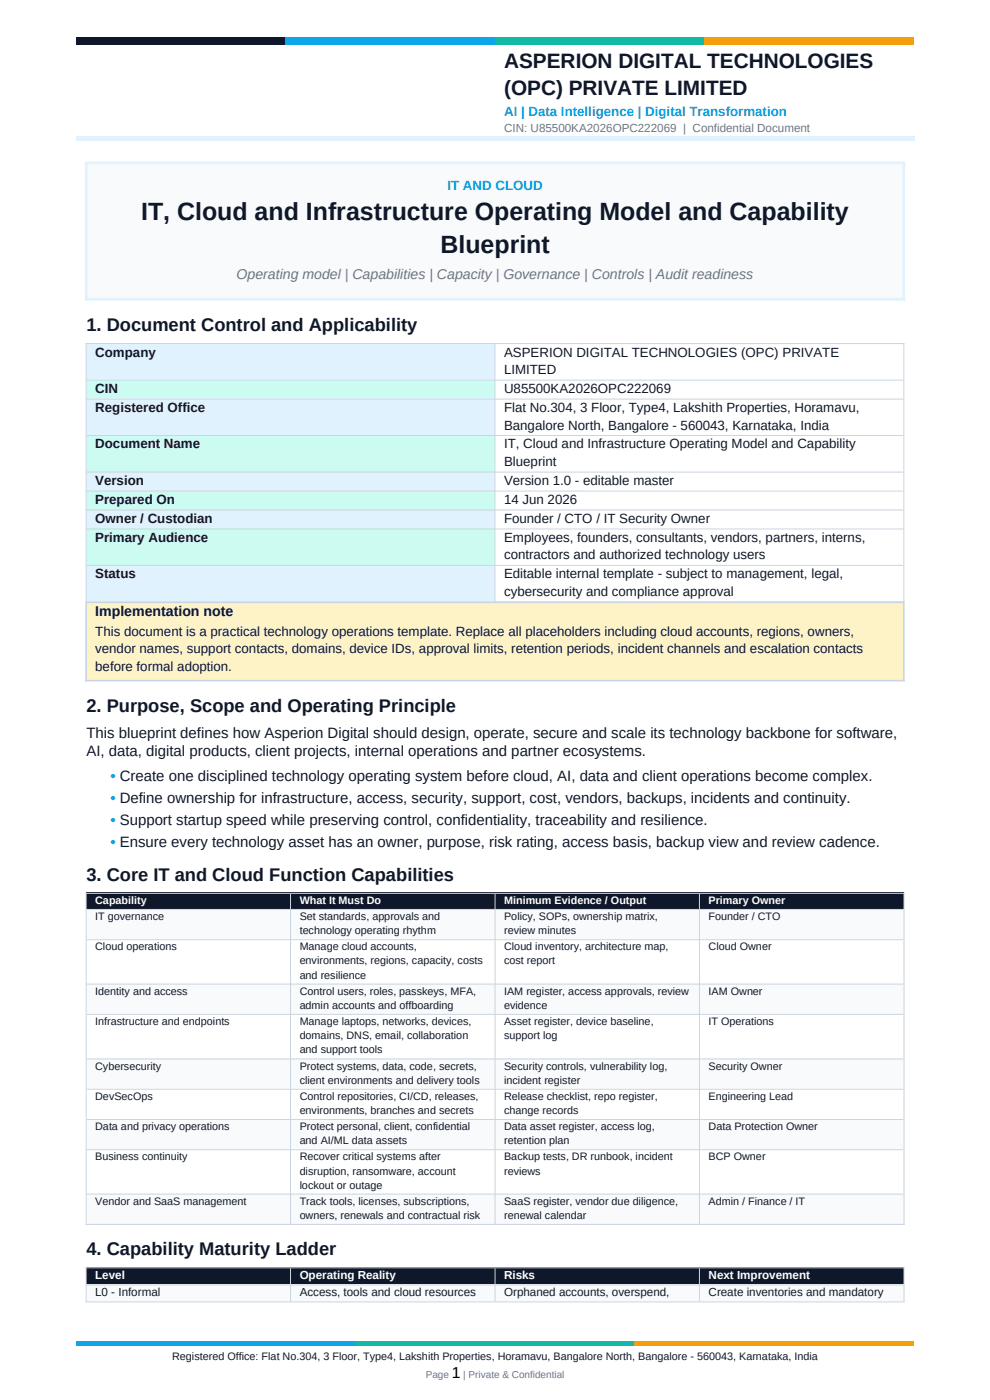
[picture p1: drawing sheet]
<svg xmlns="http://www.w3.org/2000/svg" width="210mm" height="297mm" viewBox="0 0 210 297" stroke-linecap="round" stroke-linejoin="round" font-family="sans-serif">
<defs><g id="words">
<g font-size="5.3" fill="#0f172a">
<text x="29.9" y="46.7">IT, Cloud and Infrastructure Operating Model and Capability</text>
<text x="93.4" y="53.7">Blueprint</text>
</g>
<g font-size="4.4" fill="#0f172a">
<text x="106.9" y="14.4">ASPERION DIGITAL TECHNOLOGIES</text>
<text x="106.9" y="20.2">(OPC) PRIVATE LIMITED</text>
</g>
<g font-size="3.9" fill="#0f172a">
<text x="18.3" y="70.2">1. Document Control and Applicability</text>
<text x="18.3" y="151">2. Purpose, Scope and Operating Principle</text>
<text x="18.3" y="186.9">3. Core IT and Cloud Function Capabilities</text>
<text x="18.3" y="266.3">4. Capability Maturity Ladder</text>
</g>
<text font-size="3.4" x="95.8" y="292.4">1</text>
<g font-size="3.2" fill="#111827">
<text x="18.3" y="156.5">This blueprint defines how Asperion Digital should design, operate, secure and scale its technology backbone for software,</text>
<text x="18.3" y="160.4">AI, data, digital products, client projects, internal operations and partner ecosystems.</text>
</g>
<g font-size="3.2" fill="#0ea5e9">
<text x="23.4" y="165.6">• Create one disciplined technology operating system before cloud, AI, data and client operations become complex.</text>
<text x="23.4" y="170.3">• Define ownership for infrastructure, access, security, support, cost, vendors, backups, incidents and continuity.</text>
<text x="23.4" y="175">• Support startup speed while preserving control, confidentiality, traceability and resilience.</text>
<text x="23.4" y="179.6">• Ensure every technology asset has an owner, purpose, risk rating, access basis, backup view and review cadence.</text>
</g>
<text font-size="3" fill="#64748b" x="50.2" y="59.2">Operating model | Capabilities | Capacity | Governance | Controls | Audit readiness</text>
<text font-size="3" fill="#0f172a" x="20.2" y="130.8">Implementation note</text>
<g font-size="2.8" fill="#0ea5e9">
<text x="106.9" y="24.5">AI | Data Intelligence | Digital Transformation</text>
<text x="94.9" y="40.3">IT AND CLOUD</text>
</g>
<g font-size="2.8" fill="#0f172a">
<text x="20.2" y="75.6">Company</text>
<text x="20.2" y="83.4">CIN</text>
<text x="20.2" y="87.4">Registered Office</text>
<text x="20.2" y="95.1">Document Name</text>
<text x="20.2" y="102.9">Version</text>
<text x="20.2" y="106.9">Prepared On</text>
<text x="20.2" y="110.9">Owner / Custodian</text>
<text x="20.2" y="115">Primary Audience</text>
<text x="20.2" y="122.7">Status</text>
</g>
<g font-size="2.8" fill="#111827">
<text x="106.9" y="75.6">ASPERION DIGITAL TECHNOLOGIES (OPC) PRIVATE</text>
<text x="106.9" y="79.4">LIMITED</text>
<text x="106.9" y="83.4">U85500KA2026OPC222069</text>
<text x="106.9" y="87.4">Flat No.304, 3 Floor, Type4, Lakshith Properties, Horamavu,</text>
<text x="106.9" y="91.1">Bangalore North, Bangalore - 560043, Karnataka, India</text>
<text x="106.9" y="95.1">IT, Cloud and Infrastructure Operating Model and Capability</text>
<text x="106.9" y="98.9">Blueprint</text>
<text x="106.9" y="102.9">Version 1.0 - editable master</text>
<text x="106.9" y="106.9">14 Jun 2026</text>
<text x="106.9" y="110.9">Founder / CTO / IT Security Owner</text>
<text x="106.9" y="115">Employees, founders, consultants, vendors, partners, interns,</text>
<text x="106.9" y="118.7">contractors and authorized technology users</text>
<text x="106.9" y="122.7">Editable internal template - subject to management, legal,</text>
<text x="106.9" y="126.4">cybersecurity and compliance approval</text>
<text x="20.2" y="134.9">This document is a practical technology operations template. Replace all placeholders including cloud accounts, regions, owners,</text>
<text x="20.2" y="138.6">vendor names, support contacts, domains, device IDs, approval limits, retention periods, incident channels and escalation contacts</text>
<text x="20.2" y="142.3">before formal adoption.</text>
</g>
<text font-size="2.5" fill="#64748b" x="106.9" y="27.9">CIN: U85500KA2026OPC222069 | Confidential Document</text>
<g font-size="2.5" fill="#fff">
<text x="20.2" y="271.4">Level</text>
<text x="63.6" y="271.4">Operating Reality</text>
<text x="106.9" y="271.4">Risks</text>
<text x="150.3" y="271.4">Next Improvement</text>
</g>
<g font-size="2.5" fill="#111827">
<text x="20.2" y="275">L0 - Informal</text>
<text x="63.6" y="275">Access, tools and cloud resources</text>
<text x="106.9" y="275">Orphaned accounts, overspend,</text>
<text x="150.3" y="275">Create inventories and mandatory</text>
</g>
<g font-size="2.3" fill="#fff">
<text x="20.2" y="191.8">Capability</text>
<text x="63.6" y="191.8">What It Must Do</text>
<text x="106.9" y="191.8">Minimum Evidence / Output</text>
<text x="150.3" y="191.8">Primary Owner</text>
</g>
<g font-size="2.3" fill="#111827">
<text x="20.2" y="195.2">IT governance</text>
<text x="63.6" y="195.2">Set standards, approvals and</text>
<text x="106.9" y="195.2">Policy, SOPs, ownership matrix,</text>
<text x="150.3" y="195.2">Founder / CTO</text>
<text x="20.2" y="201.6">Cloud operations</text>
<text x="63.6" y="198.2">technology operating rhythm</text>
<text x="63.6" y="201.6">Manage cloud accounts,</text>
<text x="106.9" y="198.2">review minutes</text>
<text x="106.9" y="201.6">Cloud inventory, architecture map,</text>
<text x="150.3" y="201.6">Cloud Owner</text>
<text x="63.6" y="204.6">environments, regions, capacity, costs</text>
<text x="63.6" y="207.6">and resilience</text>
<text x="106.9" y="204.6">cost report</text>
<text x="20.2" y="211">Identity and access</text>
<text x="63.6" y="211">Control users, roles, passkeys, MFA,</text>
<text x="63.6" y="214">admin accounts and offboarding</text>
<text x="106.9" y="211">IAM register, access approvals, review</text>
<text x="106.9" y="214">evidence</text>
<text x="150.3" y="211">IAM Owner</text>
<text x="20.2" y="217.5">Infrastructure and endpoints</text>
<text x="63.6" y="217.5">Manage laptops, networks, devices,</text>
<text x="63.6" y="220.5">domains, DNS, email, collaboration</text>
<text x="106.9" y="217.5">Asset register, device baseline,</text>
<text x="106.9" y="220.5">support log</text>
<text x="150.3" y="217.5">IT Operations</text>
<text x="20.2" y="226.9">Cybersecurity</text>
<text x="63.6" y="223.5">and support tools</text>
<text x="63.6" y="226.9">Protect systems, data, code, secrets,</text>
<text x="106.9" y="226.9">Security controls, vulnerability log,</text>
<text x="150.3" y="226.9">Security Owner</text>
<text x="20.2" y="233.3">DevSecOps</text>
<text x="63.6" y="229.9">client environments and delivery tools</text>
<text x="63.6" y="233.3">Control repositories, CI/CD, releases,</text>
<text x="106.9" y="229.9">incident register</text>
<text x="106.9" y="233.3">Release checklist, repo register,</text>
<text x="150.3" y="233.3">Engineering Lead</text>
<text x="20.2" y="239.7">Data and privacy operations</text>
<text x="63.6" y="236.3">environments, branches and secrets</text>
<text x="63.6" y="239.7">Protect personal, client, confidential</text>
<text x="106.9" y="236.3">change records</text>
<text x="106.9" y="239.7">Data asset register, access log,</text>
<text x="150.3" y="239.7">Data Protection Owner</text>
<text x="63.6" y="242.7">and AI/ML data assets</text>
<text x="106.9" y="242.7">retention plan</text>
<text x="20.2" y="246.2">Business continuity</text>
<text x="63.6" y="246.2">Recover critical systems after</text>
<text x="63.6" y="249.2">disruption, ransomware, account</text>
<text x="106.9" y="246.2">Backup tests, DR runbook, incident</text>
<text x="106.9" y="249.2">reviews</text>
<text x="150.3" y="246.2">BCP Owner</text>
<text x="20.2" y="255.6">Vendor and SaaS management</text>
<text x="63.6" y="252.2">lockout or outage</text>
<text x="63.6" y="255.6">Track tools, licenses, subscriptions,</text>
<text x="106.9" y="255.6">SaaS register, vendor due diligence,</text>
<text x="150.3" y="255.6">Admin / Finance / IT</text>
<text x="63.6" y="258.6">owners, renewals and contractual risk</text>
<text x="106.9" y="258.6">renewal calendar</text>
<text x="36.5" y="288.4">Registered Office: Flat No.304, 3 Floor, Type4, Lakshith Properties, Horamavu, Bangalore North, Bangalore - 560043, Karnataka, India</text>
</g>
<g font-size="2.1" fill="#64748b">
<text x="90.3" y="292.4">Page</text>
<text x="98.3" y="292.4">| Private &amp; Confidential</text>
</g>
</g></defs>
<path d="M16.1 7.9h44.5v1.6h-44.5z" fill-rule="evenodd" fill="#0f172a"/>
<path d="M60.6 7.9h44.4v1.6h-44.4z" fill-rule="evenodd" fill="#0ea5e9"/>
<path d="M105 7.9h44.5v1.6h-44.5z" fill-rule="evenodd" fill="#14b8a6"/>
<path d="M149.5 7.9h44.4v1.6h-44.4z" fill-rule="evenodd" fill="#f59e0b"/>
<path d="M16.1 29h177.8v.9h-177.8z" fill-rule="evenodd" fill="#e0f2fe"/>
<path d="M18.3 34.3h173.4v28.9h-173.4z" fill-rule="evenodd" fill="#f8fafc"/>
<path d="M18.3 72.8h86.7v7.7h-86.7z" fill-rule="evenodd" fill="#e0f2fe"/>
<path d="M105 72.8h86.7v7.7h-86.7z" fill-rule="evenodd" fill="#fff"/>
<path d="M18.3 80.5h86.7v4h-86.7z" fill-rule="evenodd" fill="#ccfbf1"/>
<path d="M105 80.5h86.7v4h-86.7z" fill-rule="evenodd" fill="#fff"/>
<path d="M18.3 84.6h86.7v7.7h-86.7z" fill-rule="evenodd" fill="#e0f2fe"/>
<path d="M105 84.6h86.7v7.7h-86.7z" fill-rule="evenodd" fill="#fff"/>
<path d="M18.3 92.3h86.7v7.7h-86.7z" fill-rule="evenodd" fill="#ccfbf1"/>
<path d="M105 92.3h86.7v7.7h-86.7z" fill-rule="evenodd" fill="#fff"/>
<path d="M18.3 100h86.7v4.1h-86.7z" fill-rule="evenodd" fill="#e0f2fe"/>
<path d="M105 100h86.7v4.1h-86.7z" fill-rule="evenodd" fill="#fff"/>
<path d="M18.3 104.1h86.7v4h-86.7z" fill-rule="evenodd" fill="#ccfbf1"/>
<path d="M105 104.1h86.7v4h-86.7z" fill-rule="evenodd" fill="#fff"/>
<path d="M18.3 108.1h86.7v4h-86.7z" fill-rule="evenodd" fill="#e0f2fe"/>
<path d="M105 108.1h86.7v4h-86.7z" fill-rule="evenodd" fill="#fff"/>
<path d="M18.3 112.1h86.7v7.7h-86.7z" fill-rule="evenodd" fill="#ccfbf1"/>
<path d="M105 112.1h86.7v7.7h-86.7z" fill-rule="evenodd" fill="#fff"/>
<path d="M18.3 119.8h86.7v7.8h-86.7z" fill-rule="evenodd" fill="#e0f2fe"/>
<path d="M105 119.8h86.7v7.8h-86.7z" fill-rule="evenodd" fill="#fff"/>
<path d="M18.3 127.6h173.4v16.6h-173.4z" fill-rule="evenodd" fill="#fef3c7"/>
<g fill="#0f172a">
<path d="M18.3 189.4h43.3v3.4h-43.3z" fill-rule="evenodd"/>
<path d="M61.6 189.4h43.4v3.4h-43.4z" fill-rule="evenodd"/>
<path d="M105 189.4h43.4v3.4h-43.4z" fill-rule="evenodd"/>
<path d="M148.4 189.4h43.4v3.4h-43.4z" fill-rule="evenodd"/>
</g>
<g fill="#f8fafc">
<path d="M18.3 192.8h43.3v6.4h-43.3z" fill-rule="evenodd"/>
<path d="M61.6 192.8h43.4v6.4h-43.4z" fill-rule="evenodd"/>
<path d="M105 192.8h43.4v6.4h-43.4z" fill-rule="evenodd"/>
<path d="M148.4 192.8h43.4v6.4h-43.4z" fill-rule="evenodd"/>
</g>
<g fill="#fff">
<path d="M18.3 199.2h43.3v9.5h-43.3z" fill-rule="evenodd"/>
<path d="M61.6 199.2h43.4v9.5h-43.4z" fill-rule="evenodd"/>
<path d="M105 199.2h43.4v9.5h-43.4z" fill-rule="evenodd"/>
<path d="M148.4 199.2h43.4v9.5h-43.4z" fill-rule="evenodd"/>
</g>
<g fill="#f8fafc">
<path d="M18.3 208.7h43.3v6.4h-43.3z" fill-rule="evenodd"/>
<path d="M61.6 208.7h43.4v6.4h-43.4z" fill-rule="evenodd"/>
<path d="M105 208.7h43.4v6.4h-43.4z" fill-rule="evenodd"/>
<path d="M148.4 208.7h43.4v6.4h-43.4z" fill-rule="evenodd"/>
</g>
<g fill="#fff">
<path d="M18.3 215.1h43.3v9.4h-43.3z" fill-rule="evenodd"/>
<path d="M61.6 215.1h43.4v9.4h-43.4z" fill-rule="evenodd"/>
<path d="M105 215.1h43.4v9.4h-43.4z" fill-rule="evenodd"/>
<path d="M148.4 215.1h43.4v9.4h-43.4z" fill-rule="evenodd"/>
</g>
<g fill="#f8fafc">
<path d="M18.3 224.5h43.3v6.4h-43.3z" fill-rule="evenodd"/>
<path d="M61.6 224.5h43.4v6.4h-43.4z" fill-rule="evenodd"/>
<path d="M105 224.5h43.4v6.4h-43.4z" fill-rule="evenodd"/>
<path d="M148.4 224.5h43.4v6.4h-43.4z" fill-rule="evenodd"/>
</g>
<g fill="#fff">
<path d="M18.3 231h43.3v6.4h-43.3z" fill-rule="evenodd"/>
<path d="M61.6 231h43.4v6.4h-43.4z" fill-rule="evenodd"/>
<path d="M105 231h43.4v6.4h-43.4z" fill-rule="evenodd"/>
<path d="M148.4 231h43.4v6.4h-43.4z" fill-rule="evenodd"/>
</g>
<g fill="#f8fafc">
<path d="M18.3 237.4h43.3v6.4h-43.3z" fill-rule="evenodd"/>
<path d="M61.6 237.4h43.4v6.4h-43.4z" fill-rule="evenodd"/>
<path d="M105 237.4h43.4v6.4h-43.4z" fill-rule="evenodd"/>
<path d="M148.4 237.4h43.4v6.4h-43.4z" fill-rule="evenodd"/>
</g>
<g fill="#fff">
<path d="M18.3 243.8h43.3v9.4h-43.3z" fill-rule="evenodd"/>
<path d="M61.6 243.8h43.4v9.4h-43.4z" fill-rule="evenodd"/>
<path d="M105 243.8h43.4v9.4h-43.4z" fill-rule="evenodd"/>
<path d="M148.4 243.8h43.4v9.4h-43.4z" fill-rule="evenodd"/>
</g>
<g fill="#f8fafc">
<path d="M18.3 253.2h43.3v6.4h-43.3z" fill-rule="evenodd"/>
<path d="M61.6 253.2h43.4v6.4h-43.4z" fill-rule="evenodd"/>
<path d="M105 253.2h43.4v6.4h-43.4z" fill-rule="evenodd"/>
<path d="M148.4 253.2h43.4v6.4h-43.4z" fill-rule="evenodd"/>
</g>
<g fill="#0f172a">
<path d="M18.3 268.9h43.3v3.6h-43.3z" fill-rule="evenodd"/>
<path d="M61.6 268.9h43.4v3.6h-43.4z" fill-rule="evenodd"/>
<path d="M105 268.9h43.4v3.6h-43.4z" fill-rule="evenodd"/>
<path d="M148.4 268.9h43.4v3.6h-43.4z" fill-rule="evenodd"/>
</g>
<g fill="#f8fafc">
<path d="M18.3 272.5h43.3v3.6h-43.3z" fill-rule="evenodd"/>
<path d="M61.6 272.5h43.4v3.6h-43.4z" fill-rule="evenodd"/>
<path d="M105 272.5h43.4v3.6h-43.4z" fill-rule="evenodd"/>
<path d="M148.4 272.5h43.4v3.6h-43.4z" fill-rule="evenodd"/>
</g>
<path d="M16.1 284.6h59.3v1h-59.3z" fill-rule="evenodd" fill="#0ea5e9"/>
<path d="M75.4 284.6h59.2v1h-59.2z" fill-rule="evenodd" fill="#14b8a6"/>
<path d="M134.7 284.6h59.2v1h-59.2z" fill-rule="evenodd" fill="#f59e0b"/>
<path d="M16.1 7.9h44.5v1.6h-44.5z" fill-rule="evenodd" fill="#0f172a"/>
<path d="M60.6 7.9h44.4v1.6h-44.4z" fill-rule="evenodd" fill="#0ea5e9"/>
<path d="M105 7.9h44.5v1.6h-44.5z" fill-rule="evenodd" fill="#14b8a6"/>
<path d="M149.5 7.9h44.4v1.6h-44.4z" fill-rule="evenodd" fill="#f59e0b"/>
<path d="M16.1 29h177.8v.9h-177.8z" fill-rule="evenodd" fill="#e0f2fe"/>
<path d="M16.1 284.6h59.3v1h-59.3z" fill-rule="evenodd" fill="#0ea5e9"/>
<path d="M75.4 284.6h59.2v1h-59.2z" fill-rule="evenodd" fill="#14b8a6"/>
<path d="M134.7 284.6h59.2v1h-59.2z" fill-rule="evenodd" fill="#f59e0b"/>
<path d="M18.3 34.3h173.4v28.9h-173.4z" fill-rule="evenodd" fill="#f8fafc"/>
<path d="M18.3 72.8h86.7v7.7h-86.7z" fill-rule="evenodd" fill="#e0f2fe"/>
<path d="M105 72.8h86.7v7.7h-86.7z" fill-rule="evenodd" fill="#fff"/>
<path d="M18.3 80.5h86.7v4h-86.7z" fill-rule="evenodd" fill="#ccfbf1"/>
<path d="M105 80.5h86.7v4h-86.7z" fill-rule="evenodd" fill="#fff"/>
<path d="M18.3 84.6h86.7v7.7h-86.7z" fill-rule="evenodd" fill="#e0f2fe"/>
<path d="M105 84.6h86.7v7.7h-86.7z" fill-rule="evenodd" fill="#fff"/>
<path d="M18.3 92.3h86.7v7.7h-86.7z" fill-rule="evenodd" fill="#ccfbf1"/>
<path d="M105 92.3h86.7v7.7h-86.7z" fill-rule="evenodd" fill="#fff"/>
<path d="M18.3 100h86.7v4.1h-86.7z" fill-rule="evenodd" fill="#e0f2fe"/>
<path d="M105 100h86.7v4.1h-86.7z" fill-rule="evenodd" fill="#fff"/>
<path d="M18.3 104.1h86.7v4h-86.7z" fill-rule="evenodd" fill="#ccfbf1"/>
<path d="M105 104.1h86.7v4h-86.7z" fill-rule="evenodd" fill="#fff"/>
<path d="M18.3 108.1h86.7v4h-86.7z" fill-rule="evenodd" fill="#e0f2fe"/>
<path d="M105 108.1h86.7v4h-86.7z" fill-rule="evenodd" fill="#fff"/>
<path d="M18.3 112.1h86.7v7.7h-86.7z" fill-rule="evenodd" fill="#ccfbf1"/>
<path d="M105 112.1h86.7v7.7h-86.7z" fill-rule="evenodd" fill="#fff"/>
<path d="M18.3 119.8h86.7v7.8h-86.7z" fill-rule="evenodd" fill="#e0f2fe"/>
<path d="M105 119.8h86.7v7.8h-86.7z" fill-rule="evenodd" fill="#fff"/>
<path d="M18.3 127.6h173.4v16.6h-173.4z" fill-rule="evenodd" fill="#fef3c7"/>
<g fill="#0f172a">
<path d="M18.3 189.4h43.3v3.4h-43.3z" fill-rule="evenodd"/>
<path d="M61.6 189.4h43.4v3.4h-43.4z" fill-rule="evenodd"/>
<path d="M105 189.4h43.4v3.4h-43.4z" fill-rule="evenodd"/>
<path d="M148.4 189.4h43.4v3.4h-43.4z" fill-rule="evenodd"/>
</g>
<g fill="#f8fafc">
<path d="M18.3 192.8h43.3v6.4h-43.3z" fill-rule="evenodd"/>
<path d="M61.6 192.8h43.4v6.4h-43.4z" fill-rule="evenodd"/>
<path d="M105 192.8h43.4v6.4h-43.4z" fill-rule="evenodd"/>
<path d="M148.4 192.8h43.4v6.4h-43.4z" fill-rule="evenodd"/>
</g>
<g fill="#fff">
<path d="M18.3 199.2h43.3v9.5h-43.3z" fill-rule="evenodd"/>
<path d="M61.6 199.2h43.4v9.5h-43.4z" fill-rule="evenodd"/>
<path d="M105 199.2h43.4v9.5h-43.4z" fill-rule="evenodd"/>
<path d="M148.4 199.2h43.4v9.5h-43.4z" fill-rule="evenodd"/>
</g>
<g fill="#f8fafc">
<path d="M18.3 208.7h43.3v6.4h-43.3z" fill-rule="evenodd"/>
<path d="M61.6 208.7h43.4v6.4h-43.4z" fill-rule="evenodd"/>
<path d="M105 208.7h43.4v6.4h-43.4z" fill-rule="evenodd"/>
<path d="M148.4 208.7h43.4v6.4h-43.4z" fill-rule="evenodd"/>
</g>
<g fill="#fff">
<path d="M18.3 215.1h43.3v9.4h-43.3z" fill-rule="evenodd"/>
<path d="M61.6 215.1h43.4v9.4h-43.4z" fill-rule="evenodd"/>
<path d="M105 215.1h43.4v9.4h-43.4z" fill-rule="evenodd"/>
<path d="M148.4 215.1h43.4v9.4h-43.4z" fill-rule="evenodd"/>
</g>
<g fill="#f8fafc">
<path d="M18.3 224.5h43.3v6.4h-43.3z" fill-rule="evenodd"/>
<path d="M61.6 224.5h43.4v6.4h-43.4z" fill-rule="evenodd"/>
<path d="M105 224.5h43.4v6.4h-43.4z" fill-rule="evenodd"/>
<path d="M148.4 224.5h43.4v6.4h-43.4z" fill-rule="evenodd"/>
</g>
<g fill="#fff">
<path d="M18.3 231h43.3v6.4h-43.3z" fill-rule="evenodd"/>
<path d="M61.6 231h43.4v6.4h-43.4z" fill-rule="evenodd"/>
<path d="M105 231h43.4v6.4h-43.4z" fill-rule="evenodd"/>
<path d="M148.4 231h43.4v6.4h-43.4z" fill-rule="evenodd"/>
</g>
<g fill="#f8fafc">
<path d="M18.3 237.4h43.3v6.4h-43.3z" fill-rule="evenodd"/>
<path d="M61.6 237.4h43.4v6.4h-43.4z" fill-rule="evenodd"/>
<path d="M105 237.4h43.4v6.4h-43.4z" fill-rule="evenodd"/>
<path d="M148.4 237.4h43.4v6.4h-43.4z" fill-rule="evenodd"/>
</g>
<g fill="#fff">
<path d="M18.3 243.8h43.3v9.4h-43.3z" fill-rule="evenodd"/>
<path d="M61.6 243.8h43.4v9.4h-43.4z" fill-rule="evenodd"/>
<path d="M105 243.8h43.4v9.4h-43.4z" fill-rule="evenodd"/>
<path d="M148.4 243.8h43.4v9.4h-43.4z" fill-rule="evenodd"/>
</g>
<g fill="#f8fafc">
<path d="M18.3 253.2h43.3v6.4h-43.3z" fill-rule="evenodd"/>
<path d="M61.6 253.2h43.4v6.4h-43.4z" fill-rule="evenodd"/>
<path d="M105 253.2h43.4v6.4h-43.4z" fill-rule="evenodd"/>
<path d="M148.4 253.2h43.4v6.4h-43.4z" fill-rule="evenodd"/>
</g>
<g fill="#0f172a">
<path d="M18.3 268.9h43.3v3.6h-43.3z" fill-rule="evenodd"/>
<path d="M61.6 268.9h43.4v3.6h-43.4z" fill-rule="evenodd"/>
<path d="M105 268.9h43.4v3.6h-43.4z" fill-rule="evenodd"/>
<path d="M148.4 268.9h43.4v3.6h-43.4z" fill-rule="evenodd"/>
</g>
<g fill="#f8fafc">
<path d="M18.3 272.5h43.3v3.6h-43.3z" fill-rule="evenodd"/>
<path d="M61.6 272.5h43.4v3.6h-43.4z" fill-rule="evenodd"/>
<path d="M105 272.5h43.4v3.6h-43.4z" fill-rule="evenodd"/>
<path d="M148.4 272.5h43.4v3.6h-43.4z" fill-rule="evenodd"/>
</g>
<path d="M18 34.6h174M18.3 34.3v29.5M191.7 34.3v29.5M18 63.5h174" fill="none" stroke="#e0f2fe" stroke-width=".53"/>
<g fill="none" stroke="#cbd5e1" stroke-width=".21">
<path d="M18.2 72.9h173.6M18.3 72.8v55.2M105 73v55M191.7 72.8v55.2M18.4 80.6h173.2M18.4 84.7h173.2M18.4 92.4h173.2M18.4 100.2h173.2M18.4 104.2h173.2M18.4 108.2h173.2M18.4 112.2h173.2M18.4 119.9h173.2"/>
<path d="M18.2 189.5h173.7M18.3 189.4v70.5M18.4 192.9h173.3M18.4 199.4h173.3M61.6 189.6v70M105 189.6v70M148.4 189.6v70M191.8 189.4v70.5M18.4 208.8h173.3M18.4 215.2h173.3M18.4 224.6h173.3M18.4 231.1h173.3"/>
<path d="M18.4 237.5h173.3M18.2 259.8h173.7M18.4 243.9h173.3M18.4 253.3h173.3M18.2 269h173.7M18.2 276.2h173.7M18.3 268.9v7.4M18.4 272.6h173.3M61.6 269.1v7M105 269.1v7M148.4 269.1v7M191.8 268.9v7.4"/>
</g>
<path d="M18.3 127.6v17M18.4 127.8h173.2M191.7 127.6v17M18.1 144.4h173.8" fill="none" stroke="#cbd5e1" stroke-width=".35"/>
<use href="#words"/>
</svg>
